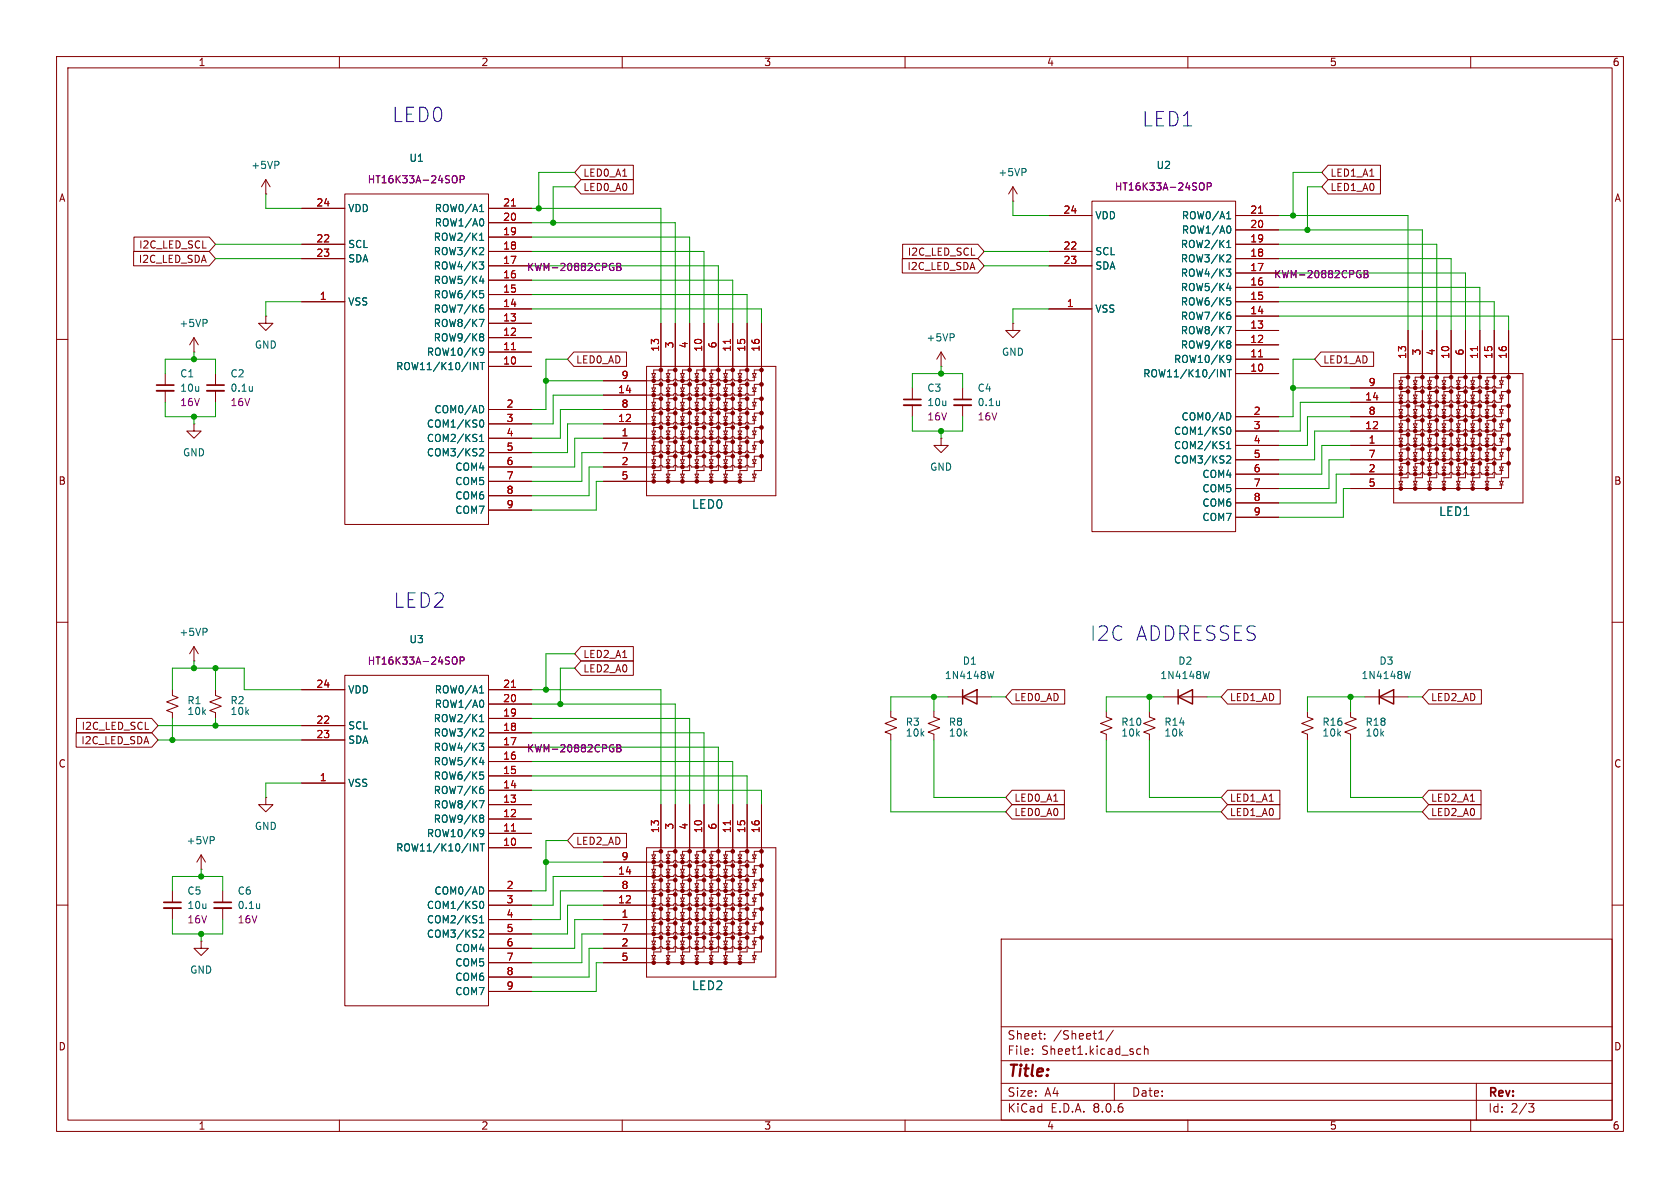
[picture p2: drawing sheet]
<svg xmlns="http://www.w3.org/2000/svg" width="297mm" height="210mm" viewBox="0 0 297 210" stroke-linecap="round" stroke-linejoin="round" font-family="sans-serif">
<defs><g id="words">
<g font-size="3.5" fill="#0000c2">
<text x="69.3" y="21.8">LED0</text>
<text x="201.9" y="22.6">LED1</text>
<text x="69.5" y="107.7">LED2</text>
<text x="192.7" y="113.5">I2C</text>
<text x="200.7" y="113.5">ADDRESSES</text>
</g>
<text font-size="2.8" fill="#840000" x="178" y="190.9">Title:</text>
<g font-size="2.1" fill="#006464">
<text x="122.2" y="90.1">LED0</text>
<text x="254.3" y="91.4">LED1</text>
<text x="122.2" y="175.2">LED2</text>
</g>
<g font-size="2.1" fill="#840000">
<text x="178" y="184">Sheet:</text>
<text x="186.2" y="184">/Sheet1/</text>
<text x="178" y="186.7">File:</text>
<text x="184.1" y="186.7">Sheet1.kicad_sch</text>
<text x="178" y="196.9">KiCad</text>
<text x="178" y="194.1">Size:</text>
<text x="184.7" y="194.1">A4</text>
<text x="185.7" y="196.9">E.D.A.</text>
<text x="193.3" y="196.9">8.0.6</text>
<text x="200" y="194.1">Date:</text>
<text x="263" y="194.3">Rev:</text>
<text x="263" y="196.9">Id:</text>
<text x="267.1" y="196.9">2/3</text>
</g>
<g font-size="1.8" fill="#840000">
<text x="35" y="11.9">1</text>
<text x="85" y="11.9">2</text>
<text x="135" y="11.9">3</text>
<text x="185" y="11.9">4</text>
<text x="235" y="11.9">5</text>
<text x="285" y="11.9">6</text>
<text x="10.3" y="35.9">A</text>
<text x="103" y="31.4">LED0_A1</text>
<text x="103" y="34">LED0_A0</text>
<text x="235.1" y="34">LED1_A0</text>
<text x="235.1" y="31.4">LED1_A1</text>
<text x="285.3" y="35.9">A</text>
<text x="24.4" y="46.7">I2C_LED_SDA</text>
<text x="24.5" y="44.1">I2C_LED_SCL</text>
<text x="160.3" y="47.9">I2C_LED_SDA</text>
<text x="160.4" y="45.4">I2C_LED_SCL</text>
<text x="101.8" y="64.5">LED0_AD</text>
<text x="233.8" y="64.5">LED1_AD</text>
<text x="10.3" y="85.9">B</text>
<text x="285.3" y="85.9">B</text>
<text x="103" y="116.5">LED2_A1</text>
<text x="103" y="119.1">LED2_A0</text>
<text x="179.2" y="124.1">LED0_AD</text>
<text x="217.3" y="124.1">LED1_AD</text>
<text x="252.9" y="124.1">LED2_AD</text>
<text x="14.3" y="131.8">I2C_LED_SDA</text>
<text x="14.3" y="129.2">I2C_LED_SCL</text>
<text x="10.3" y="135.9">C</text>
<text x="285.3" y="135.9">C</text>
<text x="179.2" y="141.9">LED0_A1</text>
<text x="217.3" y="141.9">LED1_A1</text>
<text x="252.9" y="141.9">LED2_A1</text>
<text x="101.8" y="149.5">LED2_AD</text>
<text x="179.2" y="144.5">LED0_A0</text>
<text x="217.3" y="144.5">LED1_A0</text>
<text x="252.9" y="144.5">LED2_A0</text>
<text x="10.3" y="185.9">D</text>
<text x="285.3" y="185.9">D</text>
<text x="35" y="199.9">1</text>
<text x="85" y="199.9">2</text>
<text x="135" y="199.9">3</text>
<text x="185" y="199.9">4</text>
<text x="235" y="199.9">5</text>
<text x="285" y="199.9">6</text>
</g>
<g font-size="1.8" fill="#006464">
<text x="72.3" y="28.8">U1</text>
<text x="44.3" y="30.1">+5VP</text>
<text x="176.4" y="31.3">+5VP</text>
<text x="204.4" y="30.1">U2</text>
<text x="61.5" y="37.7">VDD</text>
<text x="76.8" y="40.2">ROW1/A0</text>
<text x="76.8" y="37.7">ROW0/A1</text>
<text x="193.5" y="39">VDD</text>
<text x="208.8" y="41.5">ROW1/A0</text>
<text x="208.8" y="39">ROW0/A1</text>
<text x="61.5" y="44">SCL</text>
<text x="61.5" y="46.6">SDA</text>
<text x="76.6" y="47.9">ROW4/K3</text>
<text x="76.6" y="45.3">ROW3/K2</text>
<text x="76.6" y="42.8">ROW2/K1</text>
<text x="193.5" y="45.3">SCL</text>
<text x="193.5" y="47.9">SDA</text>
<text x="208.7" y="46.6">ROW3/K2</text>
<text x="208.7" y="44">ROW2/K1</text>
<text x="76.6" y="52.9">ROW6/K5</text>
<text x="76.6" y="50.4">ROW5/K4</text>
<text x="208.7" y="51.7">ROW5/K4</text>
<text x="208.7" y="49.1">ROW4/K3</text>
<text x="31.6" y="58">+5VP</text>
<text x="61.5" y="54.2">VSS</text>
<text x="76.6" y="58">ROW8/K7</text>
<text x="76.6" y="55.5">ROW7/K6</text>
<text x="193.5" y="55.5">VSS</text>
<text x="208.7" y="59.3">ROW8/K7</text>
<text x="208.7" y="56.7">ROW7/K6</text>
<text x="208.7" y="54.2">ROW6/K5</text>
<text x="45" y="61.8">GND</text>
<text x="69.9" y="65.6">ROW11/K10/INT</text>
<text x="75.4" y="63.1">ROW10/K9</text>
<text x="76.6" y="60.6">ROW9/K8</text>
<text x="163.7" y="60.6">+5VP</text>
<text x="177" y="63.1">GND</text>
<text x="207.4" y="64.4">ROW10/K9</text>
<text x="208.7" y="61.8">ROW9/K8</text>
<text x="31.8" y="66.9">C1</text>
<text x="31.8" y="69.4">10u</text>
<text x="40.6" y="66.9">C2</text>
<text x="40.6" y="69.4">0.1u</text>
<text x="163.8" y="69.4">C3</text>
<text x="163.8" y="72">10u</text>
<text x="172.7" y="69.4">C4</text>
<text x="172.7" y="72">0.1u</text>
<text x="202" y="66.9">ROW11/K10/INT</text>
<text x="75.4" y="75.8">COM1/KS0</text>
<text x="76.7" y="73.3">COM0/AD</text>
<text x="207.4" y="77.1">COM1/KS0</text>
<text x="208.8" y="74.5">COM0/AD</text>
<text x="32.3" y="80.9">GND</text>
<text x="75.4" y="78.3">COM2/KS1</text>
<text x="75.4" y="80.9">COM3/KS2</text>
<text x="80.4" y="83.4">COM4</text>
<text x="164.3" y="83.4">GND</text>
<text x="207.4" y="79.6">COM2/KS1</text>
<text x="207.4" y="82.1">COM3/KS2</text>
<text x="80.4" y="86">COM5</text>
<text x="80.4" y="88.5">COM6</text>
<text x="212.5" y="84.7">COM4</text>
<text x="212.5" y="87.2">COM5</text>
<text x="212.5" y="89.8">COM6</text>
<text x="80.4" y="91">COM7</text>
<text x="212.5" y="92.3">COM7</text>
<text x="31.6" y="112.6">+5VP</text>
<text x="72.3" y="113.9">U3</text>
<text x="170.1" y="117.7">D1</text>
<text x="208.2" y="117.7">D2</text>
<text x="243.8" y="117.7">D3</text>
<text x="33" y="124.7">R1</text>
<text x="40.6" y="124.7">R2</text>
<text x="61.5" y="122.8">VDD</text>
<text x="76.8" y="125.3">ROW1/A0</text>
<text x="76.8" y="122.8">ROW0/A1</text>
<text x="166.9" y="120.2">1N4148W</text>
<text x="205" y="120.2">1N4148W</text>
<text x="240.6" y="120.2">1N4148W</text>
<text x="33" y="126.6">10k</text>
<text x="40.6" y="126.6">10k</text>
<text x="61.5" y="129.1">SCL</text>
<text x="61.5" y="131.7">SDA</text>
<text x="76.6" y="130.4">ROW3/K2</text>
<text x="76.6" y="127.9">ROW2/K1</text>
<text x="160" y="128.5">R3</text>
<text x="160" y="130.4">10k</text>
<text x="167.6" y="128.5">R8</text>
<text x="167.6" y="130.4">10k</text>
<text x="198.1" y="130.4">10k</text>
<text x="198.1" y="128.5">R10</text>
<text x="205.7" y="130.4">10k</text>
<text x="205.7" y="128.5">R14</text>
<text x="233.7" y="130.4">10k</text>
<text x="233.7" y="128.5">R16</text>
<text x="241.3" y="130.4">10k</text>
<text x="241.3" y="128.5">R18</text>
<text x="76.6" y="135.5">ROW5/K4</text>
<text x="76.6" y="132.9">ROW4/K3</text>
<text x="61.5" y="139.3">VSS</text>
<text x="76.6" y="143.1">ROW8/K7</text>
<text x="76.6" y="140.6">ROW7/K6</text>
<text x="76.6" y="138">ROW6/K5</text>
<text x="32.9" y="149.5">+5VP</text>
<text x="45" y="146.9">GND</text>
<text x="75.4" y="148.2">ROW10/K9</text>
<text x="76.6" y="145.6">ROW9/K8</text>
<text x="69.9" y="150.7">ROW11/K10/INT</text>
<text x="33" y="158.3">C5</text>
<text x="33" y="160.9">10u</text>
<text x="41.9" y="158.3">C6</text>
<text x="41.9" y="160.9">0.1u</text>
<text x="75.4" y="160.9">COM1/KS0</text>
<text x="76.7" y="158.3">COM0/AD</text>
<text x="75.4" y="163.4">COM2/KS1</text>
<text x="75.4" y="166">COM3/KS2</text>
<text x="33.5" y="172.3">GND</text>
<text x="80.4" y="168.5">COM4</text>
<text x="80.4" y="171">COM5</text>
<text x="80.4" y="173.6">COM6</text>
<text x="80.4" y="176.1">COM7</text>
</g>
<g font-size="1.8" fill="#840084">
<text x="64.9" y="32.6">HT16K33A-24SOP</text>
<text x="197" y="33.9">HT16K33A-24SOP</text>
<text x="93.1" y="48.1">KWM-20882CPGB</text>
<text x="225.1" y="49.4">KWM-20882CPGB</text>
<text x="31.8" y="72">16V</text>
<text x="40.6" y="72">16V</text>
<text x="163.8" y="74.5">16V</text>
<text x="172.7" y="74.5">16V</text>
<text x="64.9" y="117.7">HT16K33A-24SOP</text>
<text x="93.1" y="133.2">KWM-20882CPGB</text>
<text x="33" y="163.4">16V</text>
<text x="41.9" y="163.4">16V</text>
</g>
<g font-size="1.8" fill="#a90000">
<text x="55.8" y="36.6">24</text>
<text x="88.9" y="41.7">19</text>
<text x="88.9" y="39.1">20</text>
<text x="88.9" y="36.6">21</text>
<text x="187.9" y="37.8">24</text>
<text x="220.9" y="40.4">20</text>
<text x="220.9" y="37.8">21</text>
<text x="55.8" y="42.9">22</text>
<text x="55.8" y="45.5">23</text>
<text x="88.9" y="46.7">17</text>
<text x="88.9" y="44.2">18</text>
<text x="187.9" y="44.2">22</text>
<text x="187.9" y="46.7">23</text>
<text x="220.9" y="45.5">18</text>
<text x="220.9" y="42.9">19</text>
<text x="56.4" y="53.1">1</text>
<text x="88.9" y="51.8">15</text>
<text x="88.9" y="49.3">16</text>
<text x="220.9" y="53.1">15</text>
<text x="220.9" y="50.5">16</text>
<text x="220.9" y="48">17</text>
<text x="88.9" y="59.4">12</text>
<text x="88.9" y="56.9">13</text>
<text x="88.9" y="54.4">14</text>
<text x="188.5" y="54.4">1</text>
<text x="220.9" y="58.2">13</text>
<text x="220.9" y="55.6">14</text>
<text x="88.9" y="64.5">10</text>
<text x="88.9" y="62">11</text>
<text x="116.6" y="62.3" transform="rotate(-90 116.6 62.3)">13</text>
<text x="119.1" y="61.7" transform="rotate(-90 119.1 61.7)">3</text>
<text x="121.7" y="61.7" transform="rotate(-90 121.7 61.7)">4</text>
<text x="124.2" y="62.3" transform="rotate(-90 124.2 62.3)">10</text>
<text x="126.7" y="61.7" transform="rotate(-90 126.7 61.7)">6</text>
<text x="129.3" y="62.3" transform="rotate(-90 129.3 62.3)">11</text>
<text x="131.8" y="62.3" transform="rotate(-90 131.8 62.3)">15</text>
<text x="134.4" y="62.3" transform="rotate(-90 134.4 62.3)">16</text>
<text x="220.9" y="65.8">10</text>
<text x="220.9" y="63.2">11</text>
<text x="220.9" y="60.7">12</text>
<text x="248.7" y="63.5" transform="rotate(-90 248.7 63.5)">13</text>
<text x="251.2" y="62.9" transform="rotate(-90 251.2 62.9)">3</text>
<text x="253.7" y="62.9" transform="rotate(-90 253.7 62.9)">4</text>
<text x="256.3" y="63.5" transform="rotate(-90 256.3 63.5)">10</text>
<text x="258.8" y="62.9" transform="rotate(-90 258.8 62.9)">6</text>
<text x="261.4" y="63.5" transform="rotate(-90 261.4 63.5)">11</text>
<text x="263.9" y="63.5" transform="rotate(-90 263.9 63.5)">15</text>
<text x="266.4" y="63.5" transform="rotate(-90 266.4 63.5)">16</text>
<text x="109.2" y="69.6">14</text>
<text x="109.8" y="67.1">9</text>
<text x="241.3" y="70.9">14</text>
<text x="241.9" y="68.3">9</text>
<text x="89.5" y="72.1">2</text>
<text x="89.5" y="74.7">3</text>
<text x="89.5" y="77.2">4</text>
<text x="109.2" y="74.7">12</text>
<text x="109.8" y="77.2">1</text>
<text x="109.8" y="72.1">8</text>
<text x="221.5" y="73.4">2</text>
<text x="221.5" y="75.9">3</text>
<text x="241.3" y="75.9">12</text>
<text x="241.9" y="73.4">8</text>
<text x="89.5" y="79.8">5</text>
<text x="89.5" y="82.3">6</text>
<text x="109.8" y="82.3">2</text>
<text x="109.8" y="79.8">7</text>
<text x="221.5" y="78.5">4</text>
<text x="221.5" y="81">5</text>
<text x="221.5" y="83.6">6</text>
<text x="241.9" y="78.5">1</text>
<text x="241.9" y="83.6">2</text>
<text x="241.9" y="81">7</text>
<text x="89.5" y="84.8">7</text>
<text x="89.5" y="87.4">8</text>
<text x="89.5" y="89.9">9</text>
<text x="109.8" y="84.8">5</text>
<text x="221.5" y="86.1">7</text>
<text x="221.5" y="88.6">8</text>
<text x="241.9" y="86.1">5</text>
<text x="221.5" y="91.2">9</text>
<text x="55.8" y="121.7">24</text>
<text x="88.9" y="124.2">20</text>
<text x="88.9" y="121.7">21</text>
<text x="55.8" y="128">22</text>
<text x="55.8" y="130.6">23</text>
<text x="88.9" y="131.8">17</text>
<text x="88.9" y="129.3">18</text>
<text x="88.9" y="126.7">19</text>
<text x="88.9" y="136.9">15</text>
<text x="88.9" y="134.4">16</text>
<text x="56.4" y="138.2">1</text>
<text x="88.9" y="142">13</text>
<text x="88.9" y="139.4">14</text>
<text x="88.9" y="149.6">10</text>
<text x="88.9" y="147.1">11</text>
<text x="88.9" y="144.5">12</text>
<text x="116.6" y="147.4" transform="rotate(-90 116.6 147.4)">13</text>
<text x="119.1" y="146.8" transform="rotate(-90 119.1 146.8)">3</text>
<text x="121.7" y="146.8" transform="rotate(-90 121.7 146.8)">4</text>
<text x="124.2" y="147.4" transform="rotate(-90 124.2 147.4)">10</text>
<text x="126.7" y="146.8" transform="rotate(-90 126.7 146.8)">6</text>
<text x="129.3" y="147.4" transform="rotate(-90 129.3 147.4)">11</text>
<text x="131.8" y="147.4" transform="rotate(-90 131.8 147.4)">15</text>
<text x="134.4" y="147.4" transform="rotate(-90 134.4 147.4)">16</text>
<text x="109.2" y="154.7">14</text>
<text x="109.8" y="152.1">9</text>
<text x="89.5" y="157.2">2</text>
<text x="89.5" y="159.8">3</text>
<text x="109.2" y="159.8">12</text>
<text x="109.8" y="157.2">8</text>
<text x="89.5" y="162.3">4</text>
<text x="89.5" y="164.8">5</text>
<text x="89.5" y="167.4">6</text>
<text x="109.8" y="162.3">1</text>
<text x="109.8" y="167.4">2</text>
<text x="109.8" y="164.8">7</text>
<text x="89.5" y="169.9">7</text>
<text x="89.5" y="172.5">8</text>
<text x="109.8" y="169.9">5</text>
<text x="89.5" y="175">9</text>
</g>
</g></defs>
<g fill="none" stroke="#840000" stroke-width=".18">
<path d="M10 10h277v190h-277zM12 12h273v186h-273zM60 10v2M110 10v2M160 10v2M210 10v2M260 10v2M47 34.3h.1M47 31.8l-.8 1.2M47 31.8v2.5M47 31.8l.8 1.2M53.3 36.8h7.7"/>
<path d="M61 34.3h25.4v58.4h-25.4zM86.4 39.4h7.6M86.4 36.8h7.6M102.7 29.2h9.3v2.6h-9.3l-1.1-1.3zM102.7 31.7h9.3v2.6h-9.3l-1.1-1.3zM179.1 35.6h.1M179.1 33l-.8 1.3M179.1 33v2.6M179.1 33l.7 1.3M185.4 38.1h7.6M193 35.6h25.4v58.4h-25.4zM218.4 38.1h7.7"/>
<path d="M234.8 31.7h9.2v2.6h-9.2l-1.1-1.3zM234.8 29.2h9.2v2.6h-9.2l-1.1-1.3zM10 60h2M23.6 44.4h13.4l1.1 1.3-1.1 1.3h-13.4zM23.7 41.9h13.3l1.1 1.3-1.1 1.3h-13.3zM34.3 59.7l-.8 1.3M34.3 59.7v2.5M34.3 59.7l.8 1.3M47 55.9v1.3h1.3l-1.3 1.2-1.3-1.2h1.3M47 55.9h.1M53.3 53.3h7.7M53.3 43.2h7.7"/>
<path d="M53.3 45.7h7.7M86.4 59.7h7.6M86.4 57.2h7.6M86.4 54.6h7.6M86.4 52.1h7.6M86.4 49.5h7.6M86.4 47h7.6M86.4 44.5h7.6M86.4 41.9h7.6M116.8 57.2v26h-1.2v.6M119.4 57.2v26h-1.3v.6M121.9 57.2v26h-1.3v.6"/>
<path d="M124.5 57.2v26h-1.3v.6M127 57.2v26h-1.3v.6M129.5 57.2v26h-1.2v.6M132.1 57.2v26h-1.3v.6M134.6 57.2v26h-1.3v.6M159.5 45.7h13.4l1.1 1.3-1.1 1.3h-13.4zM159.6 43.2h13.3l1.1 1.3-1.1 1.2h-13.3zM179.1 57.2v1.2h1.2l-1.2 1.3-1.3-1.3h1.3M179.1 57.2h.1M185.4 54.6h7.6M185.4 47h7.6M185.4 44.5h7.6"/>
<path d="M218.4 53.3h7.7M218.4 43.2h7.7M218.4 45.7h7.7M218.4 58.4h7.7M218.4 55.9h7.7M218.4 50.8h7.7M218.4 48.3h7.7M218.4 40.6h7.7M248.9 58.4v26.1h-1.3v.6M251.5 58.4v26.1h-1.3v.6M254 58.4v26.1h-1.3v.6M256.5 58.4v26.1h-1.2v.6"/>
<path d="M259.1 58.4v26.1h-1.3v.6M261.6 58.4v26.1h-1.3v.6M264.2 58.4v26.1h-1.3v.6M266.7 58.4v26.1h-1.3v.6M285 60h2M29.2 66v2.1M29.2 69.1v2M34.3 62.2h.1M34.3 74.9v1.3h1.3l-1.3 1.3-1.3-1.3h1.3M34.3 74.9h.1M38.1 66v2.1M38.1 69.1v2"/>
<path d="M86.4 64.8h7.6M86.4 62.2h7.6M86.4 72.4h7.6M86.4 74.9h7.6M86.4 77.5h7.6M101.4 62.2h9.4v2.6h-9.4l-1.1-1.3zM106.7 72.4h9.8M106.7 74.9h9.8M106.7 69.9h9.8M106.7 67.3h9.8M114.3 64.8h22.9v22.8h-22.9zM115.3 79.4h.6"/>
<path d="M115.3 78.7h.6l-.3 .7zM115.3 76.8h.6M115.3 76.2h.6l-.3 .6zM115.3 74.3h.6M115.3 73.7h.6l-.3 .6zM115.3 71.8h.6M115.3 71.1h.6l-.3 .7zM115.3 69.2h.6M115.3 68.6h.6l-.3 .6zM115.3 66.7h.6M115.3 66h.6l-.3 .7zM115.6 66.7v.6"/>
<path d="M115.6 69.2v.7M115.6 71.8v.6M115.6 74.3v.6M115.6 76.8v.7M115.6 79.4v.6M116.5 74.9l.3-.3 .3 .1v.2h2l.3-.3 .2 .1 .1 .2h1.9M116.5 72.4l.3-.3 .3 .1v.2h2l.3-.3 .2 .1 .1 .2h1.9M116.5 69.9l.3-.4 .3 .1v.3h2l.3-.4 .2 .1 .1 .3h1.9M116.5 67.3l.3-.3 .3 .1v.2h2l.3-.3 .2 .1 .1 .2h1.9M116.8 65.4h-1.2v.6M116.8 67.9h-1.2v.7M116.8 70.5h-1.2v.6"/>
<path d="M116.8 73h-1.2v.7M116.8 75.6h-1.2v.6M116.8 78.1h-1.2v.6M117.8 79.4h.6M117.8 76.8h.6M117.8 74.3h.6M117.8 78.7h.6l-.3 .7zM117.8 71.8h.6M117.8 76.2h.6l-.3 .6zM117.8 69.2h.6M117.8 73.7h.6l-.3 .6zM117.8 66.7h.6"/>
<path d="M117.8 71.1h.6l-.3 .7zM117.8 68.6h.6l-.3 .6zM117.8 66h.6l-.3 .7zM118.1 66.7v.6M118.1 69.2v.7M118.1 71.8v.6M118.1 74.3v.6M118.1 76.8v.7M118.1 79.4v.6M119.4 78.1h-1.3v.6M119.4 75.6h-1.3v.6M119.4 73h-1.3v.7"/>
<path d="M119.4 70.5h-1.3v.6M119.4 67.9h-1.3v.7M119.4 65.4h-1.3v.6M120.3 79.4h.7M120.3 76.8h.7M120.3 74.3h.7M120.3 71.8h.7M120.3 69.2h.7M120.3 78.7h.7l-.4 .7zM120.3 66.7h.7M120.3 73.7h.7l-.4 .6zM120.3 71.1h.7l-.4 .7z"/>
<path d="M120.3 76.2h.7l-.4 .6zM120.3 68.6h.7l-.4 .6zM120.3 66h.7l-.4 .7zM120.6 66.7v.6M120.6 69.2v.7M120.6 71.8v.6M120.6 74.3v.6M120.6 76.8v.7M120.6 79.4v.6M121.6 74.9l.3-.3 .2 .1 .1 .2h1.9l.4-.3 .2 .1 .1 .2h1.9M121.6 72.4l.3-.3 .2 .1 .1 .2M121.6 69.9l.3-.4 .2 .1 .1 .3"/>
<path d="M121.6 67.3l.3-.3 .2 .1 .1 .2h1.9l.4-.3 .2 .1 .1 .2h1.9M121.9 78.1h-1.3v.6M121.9 75.6h-1.3v.6M121.9 73h-1.3v.7M121.9 70.5h-1.3v.6M121.9 67.9h-1.3v.7M121.9 65.4h-1.3v.6M122.2 72.4h2l.3-.3 .2 .1 .1 .2h1.9M122.2 69.9h2l.3-.4 .2 .1 .1 .3h1.9M122.9 79.4h.6M122.9 76.8h.6M122.9 74.3h.6"/>
<path d="M122.9 71.8h.6M122.9 69.2h.6M122.9 66.7h.6M122.9 68.6h.6l-.3 .6zM122.9 66h.6l-.3 .7zM122.9 78.7h.6l-.3 .7zM122.9 76.2h.6l-.3 .6zM122.9 73.7h.6l-.3 .6zM122.9 71.1h.6l-.3 .7zM123.2 66.7v.6M123.2 69.2v.7M123.2 71.8v.6"/>
<path d="M123.2 74.3v.6M123.2 76.8v.7M123.2 79.4v.6M124.5 78.1h-1.3v.6M124.5 75.6h-1.3v.6M124.5 73h-1.3v.7M124.5 70.5h-1.3v.6M124.5 67.9h-1.3v.7M124.5 65.4h-1.3v.6M125.4 79.4h.6M125.4 76.8h.6M125.4 74.3h.6"/>
<path d="M125.4 71.8h.6M125.4 69.2h.6M125.4 66.7h.6M125.4 78.7h.6l-.3 .7zM125.4 76.2h.6l-.3 .6zM125.4 73.7h.6l-.3 .6zM125.4 71.1h.6l-.3 .7zM125.4 68.6h.6l-.3 .6zM125.4 66h.6l-.3 .7zM125.7 66.7v.6M125.7 69.2v.7M125.7 71.8v.6"/>
<path d="M125.7 74.3v.6M125.7 76.8v.7M125.7 79.4v.6M126.7 74.9l.3-.3 .2 .1 .1 .2h1.9l.3-.3 .3 .1v.2h2M126.7 72.4l.3-.3 .2 .1 .1 .2M126.7 69.9l.3-.4 .2 .1 .1 .3M126.7 67.3l.3-.3 .2 .1 .1 .2h1.9l.3-.3 .3 .1v.2h2M127 78.1h-1.3v.6M127 75.6h-1.3v.6M127 73h-1.3v.7M127 70.5h-1.3v.6M127 67.9h-1.3v.7"/>
<path d="M127 65.4h-1.3v.6M127.3 72.4h1.9l.3-.3 .3 .1v.2h2M127.3 69.9h1.9l.3-.4 .3 .1v.3h2M128 79.4h.6M128 76.8h.6M128 74.3h.6M128 71.8h.6M128 69.2h.6M128 66.7h.6M128 78.7h.6l-.3 .7zM128 76.2h.6l-.3 .6zM128 73.7h.6l-.3 .6z"/>
<path d="M128 71.1h.6l-.3 .7zM128 68.6h.6l-.3 .6zM128 66h.6l-.3 .7zM128.3 66.7v.6M128.3 69.2v.7M128.3 71.8v.6M128.3 74.3v.6M128.3 76.8v.7M128.3 79.4v.6M129.5 78.1h-1.2v.6M129.5 75.6h-1.2v.6M129.5 73h-1.2v.7"/>
<path d="M129.5 70.5h-1.2v.6M129.5 67.9h-1.2v.7M129.5 65.4h-1.2v.6M130.5 79.4h.6M130.5 76.8h.6M130.5 74.3h.6M130.5 71.8h.6M130.5 69.2h.6M130.5 66.7h.6M130.5 78.7h.6l-.3 .7zM130.5 76.2h.6l-.3 .6zM130.5 73.7h.6l-.3 .6z"/>
<path d="M130.5 71.1h.6l-.3 .7zM130.5 68.6h.6l-.3 .6zM130.5 66h.6l-.3 .7zM130.8 66.7v.6M130.8 69.2v.7M130.8 71.8v.6M130.8 74.3v.6M130.8 76.8v.7M130.8 79.4v.6M131.8 72.4l.3-.3 .2 .1 .1 .2M131.8 69.9l.3-.4 .2 .1 .1 .3M132.1 78.1h-1.3v.6"/>
<path d="M132.1 75.6h-1.3v.6M132.1 73h-1.3v.7M132.1 70.5h-1.3v.6M132.1 67.9h-1.3v.7M132.1 65.4h-1.3v.6M133 79.4h.7M133 76.8h.7M133 74.3h.7M133 71.8h.7M133 69.2h.7M133 66.7h.7M133 78.7h.7l-.4 .7z"/>
<path d="M133 76.2h.7l-.4 .6zM133 73.7h.7l-.4 .6zM133 71.1h.7l-.4 .7zM133 68.6h.7l-.4 .6zM133 66h.7l-.4 .7zM133.3 76.8v.7h-.9l-.1-.2-.2-.1-.3 .3h-2v-.2l-.3-.1-.3 .3h-1.9l-.1-.2-.2-.1-.3 .3h-1.9l-.1-.2-.2-.1-.3 .3h-2l-.1-.2-.2-.1-.3 .3h-1.9l-.1-.2-.2-.1-.3 .3h-2v-.2l-.3-.1-.3 .3h-9.8M133.3 79.4v.6h-.9l-.1-.2-.2-.1-.3 .3M133.3 74.3v.6h-.9l-.1-.2-.2-.1-.3 .3M133.3 66.7v.6h-.9l-.1-.2-.2-.1-.3 .3M133.3 71.8v.6h-.9M133.3 69.2v.7h-.9M134.6 78.1h-1.3v.6"/>
<path d="M134.6 75.6h-1.3v.6M134.6 73h-1.3v.7M134.6 70.5h-1.3v.6M134.6 67.9h-1.3v.7M134.6 65.4h-1.3v.6M161.3 68.6v2M161.3 71.6v2.1M166.4 64.8h.1M166.4 77.5v1.2h1.2l-1.2 1.3-1.3-1.3h1.3M166.4 77.5h.1M166.4 62.2l-.8 1.3M166.4 62.2v2.6"/>
<path d="M166.4 62.2l.7 1.3M170.2 68.6v2M170.2 71.6v2.1M218.4 78.7h7.7M218.4 76.2h7.7M218.4 73.7h7.7M218.4 66h7.7M218.4 63.5h7.7M218.4 61h7.7M233.5 62.2h9.3v2.6h-9.3l-1.1-1.3zM238.8 76.2h9.8l.3-.3 .2 .1 .1 .2h1.9M238.8 73.7h9.8l.3-.3h.2l.1 .3h1.9"/>
<path d="M238.8 71.1h9.8l.3-.3 .2 .1 .1 .2h1.9M238.8 68.6h9.8l.3-.3 .2 .1 .1 .2h1.9M246.4 66h22.8v22.9h-22.8zM247.3 72.4h.7l-.4 .6zM247.3 74.9h.7l-.4 .7zM247.3 77.5h.7l-.4 .6zM247.3 69.9h.7l-.4 .6zM247.3 67.3h.7l-.4 .6zM247.3 78.1h.7M247.3 75.6h.7M247.3 73h.7M247.3 70.5h.7"/>
<path d="M247.3 67.9h.7M247.6 67.9v.7M247.6 70.5v.6M247.6 73v.7M247.6 75.6v.6M247.6 78.1v.6M248.9 79.4h-1.3v.6M248.9 76.8h-1.3v.7M248.9 74.3h-1.3v.6M248.9 71.8h-1.3v.6M248.9 69.2h-1.3v.7M248.9 66.7h-1.3v.6"/>
<path d="M249.9 72.4h.6l-.3 .6zM249.9 74.9h.6l-.3 .7zM249.9 77.5h.6l-.3 .6zM249.9 69.9h.6l-.3 .6zM249.9 67.3h.6l-.3 .6zM249.9 78.1h.6M249.9 75.6h.6M249.9 73h.6M249.9 70.5h.6M249.9 67.9h.6M250.2 67.9v.7M250.2 70.5v.6"/>
<path d="M250.2 73v.7M250.2 75.6v.6M250.2 78.1v.6M251.2 76.2l.3-.3 .2 .1 .1 .2h1.9l.3-.3 .2 .1 .1 .2h1.9M251.2 73.7l.3-.3h.2l.1 .3M251.2 71.1l.3-.3 .2 .1 .1 .2M251.2 68.6l.3-.3 .2 .1 .1 .2h1.9l.3-.3 .2 .1 .1 .2h1.9M251.5 79.4h-1.3v.6M251.5 76.8h-1.3v.7M251.5 74.3h-1.3v.6M251.5 71.8h-1.3v.6M251.5 69.2h-1.3v.7"/>
<path d="M251.5 66.7h-1.3v.6M251.8 73.7h1.9l.3-.3 .2 .1 .1 .2h1.9M251.8 71.1h1.9l.3-.3 .2 .1 .1 .2h1.9M252.4 72.4h.6l-.3 .6zM252.4 74.9h.6l-.3 .7zM252.4 77.5h.6l-.3 .6zM252.4 69.9h.6l-.3 .6zM252.4 67.3h.6l-.3 .6zM252.4 78.1h.6M252.4 75.6h.6M252.4 73h.6M252.4 70.5h.6"/>
<path d="M252.4 67.9h.6M252.7 67.9v.7M252.7 70.5v.6M252.7 73v.7M252.7 75.6v.6M252.7 78.1v.6M254 79.4h-1.3v.6M254 76.8h-1.3v.7M254 74.3h-1.3v.6M254 71.8h-1.3v.6M254 69.2h-1.3v.7M254 66.7h-1.3v.6"/>
<path d="M255 72.4h.6l-.3 .6zM255 74.9h.6l-.3 .7zM255 77.5h.6l-.3 .6zM255 69.9h.6l-.3 .6zM255 67.3h.6l-.3 .6zM255 78.1h.6M255 75.6h.6M255 73h.6M255 70.5h.6M255 67.9h.6M255.3 67.9v.7M255.3 70.5v.6"/>
<path d="M255.3 73v.7M255.3 75.6v.6M255.3 78.1v.6M256.2 76.2l.3-.3 .3 .1v.2h2l.3-.3 .2 .1 .1 .2h1.9M256.2 73.7l.3-.3 .3 .1v.2M256.2 71.1l.3-.3 .3 .1v.2M256.2 68.6l.3-.3 .3 .1v.2h2l.3-.3 .2 .1 .1 .2h1.9M256.5 79.4h-1.2v.6M256.5 76.8h-1.2v.7M256.5 74.3h-1.2v.6M256.5 71.8h-1.2v.6M256.5 69.2h-1.2v.7"/>
<path d="M256.5 66.7h-1.2v.6M256.9 73.7h1.9l.3-.3 .2 .1 .1 .2h1.9M256.9 71.1h1.9l.3-.3 .2 .1 .1 .2h1.9M257.5 72.4h.6l-.3 .6zM257.5 74.9h.6l-.3 .7zM257.5 77.5h.6l-.3 .6zM257.5 69.9h.6l-.3 .6zM257.5 67.3h.6l-.3 .6zM257.5 78.1h.6M257.5 75.6h.6M257.5 73h.6M257.5 70.5h.6"/>
<path d="M257.5 67.9h.6M257.8 67.9v.7M257.8 70.5v.6M257.8 73v.7M257.8 75.6v.6M257.8 78.1v.6M259.1 79.4h-1.3v.6M259.1 76.8h-1.3v.7M259.1 74.3h-1.3v.6M259.1 71.8h-1.3v.6M259.1 69.2h-1.3v.7M259.1 66.7h-1.3v.6"/>
<path d="M260 72.4h.7l-.4 .6zM260 74.9h.7l-.4 .7zM260 77.5h.7l-.4 .6zM260 69.9h.7l-.4 .6zM260 67.3h.7l-.4 .6zM260 78.1h.7M260 75.6h.7M260 73h.7M260 70.5h.7M260 67.9h.7M260.3 67.9v.7M260.3 70.5v.6"/>
<path d="M260.3 73v.7M260.3 75.6v.6M260.3 78.1v.6M261.3 73.7l.3-.3 .3 .1v.2M261.3 71.1l.3-.3 .3 .1v.2M261.6 79.4h-1.3v.6M261.6 76.8h-1.3v.7M261.6 74.3h-1.3v.6M261.6 71.8h-1.3v.6M261.6 69.2h-1.3v.7M261.6 66.7h-1.3v.6M262.6 72.4h.6l-.3 .6z"/>
<path d="M262.6 74.9h.6l-.3 .7zM262.6 77.5h.6l-.3 .6zM262.6 69.9h.6l-.3 .6zM262.6 67.3h.6l-.3 .6zM262.6 78.1h.6M262.6 75.6h.6M262.6 73h.6M262.6 70.5h.6M262.6 67.9h.6M262.9 67.9v.7M262.9 70.5v.6M262.9 73v.7"/>
<path d="M262.9 75.6v.6M262.9 78.1v.6M264.2 79.4h-1.3v.6M264.2 76.8h-1.3v.7M264.2 74.3h-1.3v.6M264.2 71.8h-1.3v.6M264.2 69.2h-1.3v.7M264.2 66.7h-1.3v.6M265.1 72.4h.6l-.3 .6zM265.1 74.9h.6l-.3 .7zM265.1 77.5h.6l-.3 .6zM265.1 69.9h.6l-.3 .6z"/>
<path d="M265.1 67.3h.6l-.3 .6zM265.1 78.1h.6M265.1 75.6h.6M265.1 73h.6M265.1 70.5h.6M265.1 67.9h.6M265.4 78.1v.6h-.9l-.1-.2-.2-.1-.3 .3h-2v-.2l-.3-.1-.3 .3h-1.9l-.1-.2-.2-.1-.3 .3h-2v-.2l-.3-.1-.3 .3h-1.9l-.1-.2-.2-.1-.3 .3h-1.9l-.1-.2-.2-.1-.3 .3h-2l-.1-.2-.2-.1-.3 .3h-9.8M265.4 75.6v.6h-.9l-.1-.2-.2-.1-.4 .3h-1.9l-.1-.2-.2-.1-.3 .3M265.4 67.9v.7h-.9l-.1-.2-.2-.1-.4 .3h-1.9l-.1-.3h-.2l-.3 .3M265.4 73v.7h-.9l-.1-.2-.2-.1-.3 .3h-2M265.4 70.5v.6h-.9l-.1-.2-.2-.1-.3 .3h-2M266.7 79.4h-1.3v.6"/>
<path d="M266.7 76.8h-1.3v.7M266.7 74.3h-1.3v.6M266.7 71.8h-1.3v.6M266.7 69.2h-1.3v.7M266.7 66.7h-1.3v.6M86.4 80h7.6M86.4 82.6h7.6M86.4 85.1h7.6M86.4 87.6h7.6M86.4 90.2h7.6M106.7 80h9.8M106.7 82.6h9.8"/>
<path d="M115.3 84.5h.6M115.3 83.8h.6l-.3 .7zM115.3 81.9h.6M115.3 81.3h.6l-.3 .6zM115.6 81.9v.7M115.6 84.5v.6M116.5 82.6l.3-.4 .3 .1v.3h2l.3-.4 .2 .1 .1 .3h1.9M116.5 80l.3-.3 .3 .1v.2h2l.3-.3 .2 .1 .1 .2h1.9M116.8 80.6h-1.2v.7M117.8 84.5h.6M117.8 81.9h.6M117.8 83.8h.6l-.3 .7z"/>
<path d="M117.8 81.3h.6l-.3 .6zM118.1 81.9v.7M118.1 84.5v.6M119.4 80.6h-1.3v.7M120.3 84.5h.7M120.3 81.9h.7M120.3 81.3h.7l-.4 .6zM120.3 83.8h.7l-.4 .7zM120.6 81.9v.7M120.6 84.5v.6M121.6 82.6l.3-.4 .2 .1 .1 .3h1.9l.4-.4 .2 .1 .1 .3h1.9M121.6 80l.3-.3 .2 .1 .1 .2h1.9l.4-.3 .2 .1 .1 .2h1.9"/>
<path d="M121.9 80.6h-1.3v.7M122.9 84.5h.6M122.9 81.9h.6M122.9 83.8h.6l-.3 .7zM122.9 81.3h.6l-.3 .6zM123.2 81.9v.7M123.2 84.5v.6M124.5 80.6h-1.3v.7M125.4 84.5h.6M125.4 81.9h.6M125.4 83.8h.6l-.3 .7zM125.4 81.3h.6l-.3 .6z"/>
<path d="M125.7 81.9v.7M125.7 84.5v.6M126.7 82.6l.3-.4 .2 .1 .1 .3h1.9l.3-.4 .3 .1v.3h2M126.7 80l.3-.3 .2 .1 .1 .2h1.9l.3-.3 .3 .1v.2h2M127 80.6h-1.3v.7M128 84.5h.6M128 81.9h.6M128 83.8h.6l-.3 .7zM128 81.3h.6l-.3 .6zM128.3 81.9v.7M128.3 84.5v.6M129.5 80.6h-1.2v.7"/>
<path d="M130.5 84.5h.6M130.5 81.9h.6M130.5 83.8h.6l-.3 .7zM130.5 81.3h.6l-.3 .6zM130.8 81.9v.7M130.8 84.5v.6M132.1 80.6h-1.3v.7M133 84.5h.7M133 81.9h.7M133 83.8h.7l-.4 .7zM133 81.3h.7l-.4 .6zM133.3 81.9v.7h-.9l-.1-.3-.2-.1-.3 .4"/>
<path d="M133.3 84.5v.6h-26.6M134.6 80.6h-1.3v.7M218.4 83.8h7.7M218.4 81.3h7.7M218.4 86.4h7.7M218.4 88.9h7.7M218.4 91.4h7.7M238.8 83.8h9.8l.3-.3 .2 .1 .1 .2h1.9M238.8 81.3h9.8l.3-.3 .2 .1 .1 .2h1.9M247.3 80h.7l-.4 .6zM247.3 82.6h.7l-.4 .6zM247.3 85.1h.7l-.4 .6z"/>
<path d="M247.3 83.2h.7M247.3 80.6h.7M247.3 85.7h.7M247.6 80.6v.7M247.6 83.2v.6M247.6 85.7v.7M248.9 81.9h-1.3v.7M249.9 80h.6l-.3 .6zM249.9 82.6h.6l-.3 .6zM249.9 85.1h.6l-.3 .6zM249.9 83.2h.6M249.9 80.6h.6"/>
<path d="M249.9 85.7h.6M250.2 80.6v.7M250.2 83.2v.6M250.2 85.7v.7M251.2 83.8l.3-.3 .2 .1 .1 .2h1.9l.3-.3 .2 .1 .1 .2h1.9M251.2 81.3l.3-.3 .2 .1 .1 .2h1.9l.3-.3 .2 .1 .1 .2h1.9M251.5 81.9h-1.3v.7M252.4 80h.6l-.3 .6zM252.4 82.6h.6l-.3 .6zM252.4 85.1h.6l-.3 .6zM252.4 83.2h.6M252.4 80.6h.6"/>
<path d="M252.4 85.7h.6M252.7 80.6v.7M252.7 83.2v.6M252.7 85.7v.7M254 81.9h-1.3v.7M255 80h.6l-.3 .6zM255 82.6h.6l-.3 .6zM255 85.1h.6l-.3 .6zM255 83.2h.6M255 80.6h.6M255 85.7h.6M255.3 80.6v.7"/>
<path d="M255.3 83.2v.6M255.3 85.7v.7M256.2 83.8l.3-.3 .3 .1v.2h2l.3-.3 .2 .1 .1 .2h1.9M256.2 81.3l.3-.3 .3 .1v.2h2l.3-.3 .2 .1 .1 .2h1.9M256.5 81.9h-1.2v.7M257.5 80h.6l-.3 .6zM257.5 82.6h.6l-.3 .6zM257.5 85.1h.6l-.3 .6zM257.5 83.2h.6M257.5 80.6h.6M257.5 85.7h.6M257.8 80.6v.7"/>
<path d="M257.8 83.2v.6M257.8 85.7v.7M259.1 81.9h-1.3v.7M260 80h.7l-.4 .6zM260 82.6h.7l-.4 .6zM260 85.1h.7l-.4 .6zM260 83.2h.7M260 80.6h.7M260 85.7h.7M260.3 80.6v.7M260.3 83.2v.6M260.3 85.7v.7"/>
<path d="M261.6 81.9h-1.3v.7M262.6 80h.6l-.3 .6zM262.6 82.6h.6l-.3 .6zM262.6 85.1h.6l-.3 .6zM262.6 83.2h.6M262.6 80.6h.6M262.6 85.7h.6M262.9 80.6v.7M262.9 83.2v.6M262.9 85.7v.7M264.2 81.9h-1.3v.7M265.1 80h.6l-.3 .6z"/>
<path d="M265.1 82.6h.6l-.3 .6zM265.1 85.1h.6l-.3 .6zM265.1 83.2h.6M265.1 80.6h.6M265.1 85.7h.6M265.4 83.2v.6h-.9l-.1-.2-.2-.1-.4 .3h-1.9l-.1-.2-.2-.1-.3 .3M265.4 80.6v.7h-.9l-.1-.2-.2-.1-.4 .3h-1.9l-.1-.3h-.2l-.3 .3M265.4 85.7v.7h-26.6M266.7 81.9h-1.3v.7M10 110h2M34.3 116.8h.1M34.3 114.3v2.5"/>
<path d="M34.3 114.3l-.8 1.3M34.3 114.3l.8 1.3M61 119.4h25.4v58.4h-25.4zM102.7 114.3h9.3v2.5h-9.3l-1.1-1.2zM102.7 116.8h9.3v2.6h-9.3l-1.1-1.3zM285 110h2M13.5 129.5h13.3l1.1 1.3-1.1 1.3h-13.3zM13.5 127h13.3l1.1 1.3-1.1 1.2h-13.3zM30.5 121.9v1l1 .4-2 .8 2 .7-2 .8 1 .4v1M38.1 121.9v1l1 .4-2 .8 2 .7-2 .8 1 .4v1M53.3 138.4h7.7M53.3 121.9h7.7"/>
<path d="M53.3 128.3h7.7M53.3 130.8h7.7M86.4 139.7h7.6M86.4 137.2h7.6M86.4 134.6h7.6M86.4 132.1h7.6M86.4 129.5h7.6M86.4 127h7.6M86.4 124.5h7.6M86.4 121.9h7.6M157.5 125.7v1l1 .4-2 .8 2 .8-2 .7 1 .4v1M165.1 125.7v1l1 .4-2 .8 2 .8-2 .7 1 .4v1"/>
<path d="M167.6 123.2h7.7M178.9 139.7h9.3v2.5h-9.3l-1.1-1.2zM178.9 121.9h9.3v2.6h-9.3l-1.1-1.3zM195.6 125.7v1l1 .4-2 .8 2 .8-2 .7 1 .4v1M203.2 125.7v1l1 .4-2 .8 2 .8-2 .7 1 .4v1M205.7 123.2h7.7M217 139.7h9.3v2.5h-9.3l-1.1-1.2zM217 121.9h9.3v2.6h-9.3l-1.1-1.3zM231.1 125.7v1l1.1 .4-2.1 .8 2.1 .8-2.1 .7 1 .4v1M238.8 125.7v1l1 .4-2.1 .8 2.1 .8-2.1 .7 1.1 .4v1M241.3 123.2h7.6M252.6 139.7h9.2v2.5h-9.2l-1.1-1.2z"/>
<path d="M252.6 121.9h9.3v2.6h-9.3l-1.1-1.3zM10 160h2M30.5 157.5v2M35.6 153.7h.1M35.6 151.1l-.8 1.3M35.6 151.1v2.6M35.6 151.1l.7 1.3M39.4 157.5v2M47 141v1.2h1.3l-1.3 1.3-1.3-1.3h1.3M47 141h.1M86.4 149.9h7.6M86.4 147.3h7.6"/>
<path d="M86.4 144.8h7.6M86.4 142.2h7.6M86.4 157.5h7.6M101.4 147.3h9.4v2.6h-9.4l-1.1-1.3zM106.7 157.5h9.8M106.7 154.9h9.8M106.7 152.4h9.8M114.3 149.9h22.9v22.8h-22.9zM115.3 159.4h.6M115.3 158.8h.6l-.3 .6zM115.3 156.8h.6M115.3 156.2h.6l-.3 .6z"/>
<path d="M115.3 154.3h.6M115.3 153.7h.6l-.3 .6zM115.3 151.8h.6M115.3 151.1h.6l-.3 .7zM115.6 151.8v.6M115.6 154.3v.6M115.6 156.8v.7M115.6 159.4v.6M116.5 157.5l.3-.3 .3 .1v.2h2l.3-.3 .2 .1 .1 .2h1.9M116.5 154.9l.3-.3 .3 .1v.2h2l.3-.3 .2 .1 .1 .2h1.9M116.5 152.4l.3-.3 .3 .1v.2h2l.3-.3 .2 .1 .1 .2h1.9M116.8 150.5h-1.2v.6"/>
<path d="M116.8 153h-1.2v.7M116.8 155.6h-1.2v.6M116.8 158.1h-1.2v.7M116.8 142.2v26.1h-1.2v.6M117.8 159.4h.6M117.8 156.8h.6M117.8 154.3h.6M117.8 158.8h.6l-.3 .6zM117.8 151.8h.6M117.8 156.2h.6l-.3 .6zM117.8 153.7h.6l-.3 .6zM117.8 151.1h.6l-.3 .7z"/>
<path d="M118.1 151.8v.6M118.1 154.3v.6M118.1 156.8v.7M118.1 159.4v.6M119.4 150.5h-1.3v.6M119.4 153h-1.3v.7M119.4 155.6h-1.3v.6M119.4 158.1h-1.3v.7M119.4 142.2v26.1h-1.3v.6M120.3 159.4h.7M120.3 156.8h.7M120.3 154.3h.7"/>
<path d="M120.3 151.8h.7M120.3 158.8h.7l-.4 .6zM120.3 156.2h.7l-.4 .6zM120.3 153.7h.7l-.4 .6zM120.3 151.1h.7l-.4 .7zM120.6 151.8v.6M120.6 154.3v.6M120.6 156.8v.7M120.6 159.4v.6M121.6 157.5l.3-.3 .2 .1 .1 .2M121.6 154.9l.3-.3 .2 .1 .1 .2M121.6 152.4l.3-.3 .2 .1 .1 .2h1.9l.4-.3 .2 .1 .1 .2h1.9"/>
<path d="M121.9 150.5h-1.3v.6M121.9 153h-1.3v.7M121.9 155.6h-1.3v.6M121.9 158.1h-1.3v.7M121.9 142.2v26.1h-1.3v.6M122.2 157.5h2l.3-.3 .2 .1 .1 .2h1.9M122.2 154.9h2l.3-.3 .2 .1 .1 .2h1.9M122.9 159.4h.6M122.9 156.8h.6M122.9 154.3h.6M122.9 151.8h.6M122.9 151.1h.6l-.3 .7z"/>
<path d="M122.9 158.8h.6l-.3 .6zM122.9 156.2h.6l-.3 .6zM122.9 153.7h.6l-.3 .6zM123.2 151.8v.6M123.2 154.3v.6M123.2 156.8v.7M123.2 159.4v.6M124.5 150.5h-1.3v.6M124.5 153h-1.3v.7M124.5 155.6h-1.3v.6M124.5 158.1h-1.3v.7M124.5 142.2v26.1h-1.3v.6"/>
<path d="M125.4 159.4h.6M125.4 156.8h.6M125.4 154.3h.6M125.4 151.8h.6M125.4 158.8h.6l-.3 .6zM125.4 156.2h.6l-.3 .6zM125.4 153.7h.6l-.3 .6zM125.4 151.1h.6l-.3 .7zM125.7 151.8v.6M125.7 154.3v.6M125.7 156.8v.7M125.7 159.4v.6"/>
<path d="M126.7 157.5l.3-.3 .2 .1 .1 .2M126.7 154.9l.3-.3 .2 .1 .1 .2M126.7 152.4l.3-.3 .2 .1 .1 .2h1.9l.3-.3 .3 .1v.2h2M127 150.5h-1.3v.6M127 153h-1.3v.7M127 155.6h-1.3v.6M127 158.1h-1.3v.7M127 142.2v26.1h-1.3v.6M127.3 157.5h1.9l.3-.3 .3 .1v.2h2M127.3 154.9h1.9l.3-.3 .3 .1v.2h2M128 159.4h.6M128 156.8h.6"/>
<path d="M128 154.3h.6M128 151.8h.6M128 158.8h.6l-.3 .6zM128 156.2h.6l-.3 .6zM128 153.7h.6l-.3 .6zM128 151.1h.6l-.3 .7zM128.3 151.8v.6M128.3 154.3v.6M128.3 156.8v.7M128.3 159.4v.6M129.5 150.5h-1.2v.6M129.5 153h-1.2v.7"/>
<path d="M129.5 155.6h-1.2v.6M129.5 158.1h-1.2v.7M129.5 142.2v26.1h-1.2v.6M130.5 159.4h.6M130.5 156.8h.6M130.5 154.3h.6M130.5 151.8h.6M130.5 158.8h.6l-.3 .6zM130.5 156.2h.6l-.3 .6zM130.5 153.7h.6l-.3 .6zM130.5 151.1h.6l-.3 .7zM130.8 151.8v.6"/>
<path d="M130.8 154.3v.6M130.8 156.8v.7M130.8 159.4v.6M131.8 157.5l.3-.3 .2 .1 .1 .2M131.8 154.9l.3-.3 .2 .1 .1 .2M132.1 150.5h-1.3v.6M132.1 153h-1.3v.7M132.1 155.6h-1.3v.6M132.1 158.1h-1.3v.7M132.1 142.2v26.1h-1.3v.6M133 159.4h.7M133 156.8h.7"/>
<path d="M133 154.3h.7M133 151.8h.7M133 158.8h.7l-.4 .6zM133 156.2h.7l-.4 .6zM133 153.7h.7l-.4 .6zM133 151.1h.7l-.4 .7zM133.3 159.4v.6h-.9l-.1-.2-.2-.1-.3 .3M133.3 151.8v.6h-.9l-.1-.2-.2-.1-.3 .3M133.3 154.3v.6h-.9M133.3 156.8v.7h-.9M134.6 150.5h-1.3v.6M134.6 153h-1.3v.7"/>
<path d="M134.6 155.6h-1.3v.6M134.6 158.1h-1.3v.7M134.6 142.2v26.1h-1.3v.6M178.9 142.2h9.3v2.6h-9.3l-1.1-1.3zM217 142.2h9.3v2.6h-9.3l-1.1-1.3zM252.6 142.2h9.2v2.6h-9.2l-1.1-1.3zM285 160h2M30.5 160.5v2.1M35.6 166.4v1.2h1.2l-1.2 1.3-1.3-1.3h1.3M35.6 166.4h.1M39.4 160.5v2.1M86.4 160h7.6"/>
<path d="M86.4 162.6h7.6M86.4 165.1h7.6M86.4 167.6h7.6M86.4 170.2h7.6M86.4 172.7h7.6M86.4 175.3h7.6M106.7 160h9.8M106.7 165.1h9.8M106.7 167.6h9.8M115.3 169.5h.6M115.3 168.9h.6l-.3 .6zM115.3 167h.6"/>
<path d="M115.3 166.4h.6l-.3 .6zM115.3 164.5h.6M115.3 163.8h.6l-.3 .7zM115.3 161.9h.6M115.3 161.3h.6l-.3 .6zM115.6 161.9v.7M115.6 164.5v.6M115.6 167v.6M115.6 169.5v.7M116.5 167.6l.3-.3 .3 .1v.2h2l.3-.3 .2 .1 .1 .2h1.9M116.5 165.1l.3-.3 .3 .1v.2h2l.3-.3 .2 .1 .1 .2h1.9M116.5 160l.3-.3 .3 .1v.2h2l.3-.3 .2 .1 .1 .2h1.9"/>
<path d="M116.8 160.7h-1.2v.6M116.8 163.2h-1.2v.6M116.8 165.7h-1.2v.7M117.8 169.5h.6M117.8 167h.6M117.8 164.5h.6M117.8 161.9h.6M117.8 166.4h.6l-.3 .6zM117.8 163.8h.6l-.3 .7zM117.8 161.3h.6l-.3 .6zM117.8 168.9h.6l-.3 .6zM118.1 161.9v.7"/>
<path d="M118.1 164.5v.6M118.1 167v.6M118.1 169.5v.7M119.4 160.7h-1.3v.6M119.4 163.2h-1.3v.6M119.4 165.7h-1.3v.7M120.3 169.5h.7M120.3 167h.7M120.3 164.5h.7M120.3 161.9h.7M120.3 168.9h.7l-.4 .6zM120.3 163.8h.7l-.4 .7z"/>
<path d="M120.3 161.3h.7l-.4 .6zM120.3 166.4h.7l-.4 .6zM120.6 161.9v.7M120.6 164.5v.6M120.6 167v.6M120.6 169.5v.7M121.6 167.6l.3-.3 .2 .1 .1 .2h1.9l.4-.3 .2 .1 .1 .2h1.9M121.6 165.1l.3-.3 .2 .1 .1 .2h1.9l.4-.3 .2 .1 .1 .2h1.9M121.6 160l.3-.3 .2 .1 .1 .2h1.9l.4-.3 .2 .1 .1 .2h1.9M121.9 160.7h-1.3v.6M121.9 163.2h-1.3v.6M121.9 165.7h-1.3v.7"/>
<path d="M122.9 169.5h.6M122.9 167h.6M122.9 164.5h.6M122.9 161.9h.6M122.9 168.9h.6l-.3 .6zM122.9 166.4h.6l-.3 .6zM122.9 163.8h.6l-.3 .7zM122.9 161.3h.6l-.3 .6zM123.2 161.9v.7M123.2 164.5v.6M123.2 167v.6M123.2 169.5v.7"/>
<path d="M124.5 160.7h-1.3v.6M124.5 163.2h-1.3v.6M124.5 165.7h-1.3v.7M125.4 169.5h.6M125.4 167h.6M125.4 164.5h.6M125.4 161.9h.6M125.4 168.9h.6l-.3 .6zM125.4 166.4h.6l-.3 .6zM125.4 163.8h.6l-.3 .7zM125.4 161.3h.6l-.3 .6zM125.7 161.9v.7"/>
<path d="M125.7 164.5v.6M125.7 167v.6M125.7 169.5v.7M126.7 167.6l.3-.3 .2 .1 .1 .2h1.9l.3-.3 .3 .1v.2h2M126.7 165.1l.3-.3 .2 .1 .1 .2h1.9l.3-.3 .3 .1v.2h2M126.7 160l.3-.3 .2 .1 .1 .2h1.9l.3-.3 .3 .1v.2h2M127 160.7h-1.3v.6M127 163.2h-1.3v.6M127 165.7h-1.3v.7M128 169.5h.6M128 167h.6M128 164.5h.6"/>
<path d="M128 161.9h.6M128 168.9h.6l-.3 .6zM128 166.4h.6l-.3 .6zM128 163.8h.6l-.3 .7zM128 161.3h.6l-.3 .6zM128.3 161.9v.7M128.3 164.5v.6M128.3 167v.6M128.3 169.5v.7M129.5 160.7h-1.2v.6M129.5 163.2h-1.2v.6M129.5 165.7h-1.2v.7"/>
<path d="M130.5 169.5h.6M130.5 167h.6M130.5 164.5h.6M130.5 161.9h.6M130.5 168.9h.6l-.3 .6zM130.5 166.4h.6l-.3 .6zM130.5 163.8h.6l-.3 .7zM130.5 161.3h.6l-.3 .6zM130.8 161.9v.7M130.8 164.5v.6M130.8 167v.6M130.8 169.5v.7"/>
<path d="M132.1 160.7h-1.3v.6M132.1 163.2h-1.3v.6M132.1 165.7h-1.3v.7M133 169.5h.7M133 167h.7M133 164.5h.7M133 161.9h.7M133 168.9h.7l-.4 .6zM133 166.4h.7l-.4 .6zM133 163.8h.7l-.4 .7zM133 161.3h.7l-.4 .6zM133.3 161.9v.7h-.9l-.1-.3h-.2l-.3 .3h-2v-.3h-.3l-.3 .3h-1.9l-.1-.3h-.2l-.3 .3h-1.9l-.1-.3h-.2l-.3 .3h-2l-.1-.3h-.2l-.3 .3h-1.9l-.1-.3h-.2l-.3 .3h-2v-.3h-.3l-.3 .3h-9.8"/>
<path d="M133.3 167v.6h-.9l-.1-.2-.2-.1-.3 .3M133.3 164.5v.6h-.9l-.1-.2-.2-.1-.3 .3M133.3 169.5v.7h-26.6M134.6 160.7h-1.3v.6M134.6 163.2h-1.3v.6M134.6 165.7h-1.3v.7M177 166h108v32h-108zM60 198v2M110 198v2M160 198v2M177 194.5h108M177 191.5h108"/>
<path d="M177 187.5h108M177 181.5h108M182.5 186.3v.1M182.5 185.5v.1M184.7 183.6v.1M184.7 182.8v.1M194.2 183.7h.9M196.8 182.1l-1.3 2M197 191.5v3M201.1 186.3h.6M201.1 185.5h.6M202.3 185.5l.2-.1 .4 .1 .1 .9"/>
<path d="M202.3 184.9v1.5M210 198v2M260 198v2M261 191.5v6.5M270.2 195.1h1l-.5 .6 .4 .1 .1 .5-.3 .3h-.4"/>
</g>
<g fill="none" stroke="#006464" stroke-width=".18">
<path d="M49.2 28.6l.1 .2-.1 .3M84.8 37.4h.7M84.9 36.4l.2-.3v1.3M85.2 38.7a.79 .79 0 0 1 0 1.2M181.3 29.9l.1 .1-.1 .4M216.9 38.7h.7M217 37.7l.2-.3v1.3M217.3 39.9a.79 .79 0 0 1 0 1.3M36.5 56.5l.1 .2-.1 .4M84.7 46.3h.8l-.4 .5 .3 .1 .1 .4-.2 .3h-.4M84.7 56.5h.9l-.6 1.2M84.8 49.7h.8"/>
<path d="M84.8 42.5h.7M84.8 41.6l.3-.4v1.3M84.8 51.4h.6M85 43.8h.4l.1 .3-.8 .9h.8M85 51.9h.3l.2 .2-.1 .5h-.4M85 54.4l.4 .1 .1 .1-.1 .5-.4 .1M85 59h.3l.2 .2-.2 .3M85 59.5h.3M85.3 59.5l.2 .3v.2l-.1 .2-.4 .1M85.4 53.9l-.4 .1M85.4 49.3v.8M168.6 59.1l.1 .1-.1 .4"/>
<path d="M216.8 47.6h.8l-.4 .5 .3 .1 .1 .4-.3 .2h-.3M216.8 57.7h.9l-.6 1.3M216.9 43.8h.7M216.9 51h.8M216.9 42.9l.3-.4v1.3M216.9 52.6h.6M217 53.1h.3l.3 .3-.1 .5h-.5M217 45l.5 .1 .1 .3-.8 .9h.8M217.1 55.7h.4l.1 .2-.1 .4-.4 .2M217.5 55.2l-.4 .1M217.5 50.5v.9M44.6 68.3v.9"/>
<path d="M44.6 69v.1M83.8 64.1l.7 1.2v-1.2M84.8 77.1l.3-.3v1.2M84.8 78h.7M84.8 61.7l.2-.2 .4 .2a.84 .84 0 0 1-.3 1.1h-.2M84.8 74.5l.3-.3a.68 .68 0 0 1 .4 .7 .68 .68 0 0 1-.4 .6l-.3-.2M84.8 79.4l.5-.1 .2 .4-.8 .9h.8M84.9 64.1h.7M85.3 71.8l.2 .4-.2 .7M85.3 64.1v1.2M85.5 62.1l-.2 .2-.5-.1M176.7 70.9v.8"/>
<path d="M176.7 71.6h-.1M215.8 65.3l.8 1.3v-1.3M216.9 79.3h.7M216.9 78.4l.3-.4v1.3M216.9 62.9l.2-.1 .4 .1a.84 .84 0 0 1-.3 1.2h-.2M216.9 75.8l.3-.3a.68 .68 0 0 1 .4 .6 .68 .68 0 0 1-.4 .7l-.3-.3M217 65.3h.7M217.1 60.3h.2l.3 .2-.3 .3M217.1 60.8h.2M217.3 73l.3 .5-.3 .7M217.3 60.8l.3 .3v.2l-.1 .2h-.4M217.3 65.3v1.3"/>
<path d="M217.6 63.4l-.3 .2-.4-.1M216.9 80.7l.4-.1 .3 .4-.8 .9h.8M36.5 111.1l.1 .2-.1 .4M175.7 118.7l-.3 1.3M213.8 118.7l-.3 1.3M249.3 118.7l-.3 1.3M84.7 131.4h.8l-.4 .5 .3 .1 .1 .4-.2 .3h-.4M84.8 126.7l.3-.4v1.3M84.8 134.8h.8M84.8 127.6h.7M84.8 122.5h.7M84.8 136.5h.6"/>
<path d="M84.9 121.5l.2-.3v1.3M85 128.8l.4 .1 .1 .3-.8 .9h.8M85 137h.3l.2 .2-.1 .5h-.4M85 139.5l.4 .1 .1 .1-.1 .5-.4 .1M85.2 123.8a.79 .79 0 0 1 0 1.2M85.4 134.4v.8M85.4 139l-.4 .1M37.8 148l.1 .1-.1 .4M45.9 159.8v.8M83.8 149.2l.7 1.2v-1.2M84.7 141.5h.9l-.6 1.3M84.8 146.8l.2-.2 .4 .2a.84 .84 0 0 1-.3 1.1h-.2"/>
<path d="M84.8 159.6l.3-.3a.68 .68 0 0 1 .4 .7 .68 .68 0 0 1-.4 .6l-.3-.2M84.9 149.2h.7M85 144.1h.3l.2 .2-.2 .3M85 144.6h.3M85.3 156.9l.2 .4-.2 .7M85.3 149.2v1.2M85.3 144.6l.2 .3v.2l-.1 .2-.4 .1M85.5 147.2l-.2 .2-.5-.1M45.9 160.5h-.1M84.8 162.2l.3-.3v1.2M84.8 163.1h.7M84.8 164.5l.5-.1 .2 .4-.8 .9h.8"/>
</g>
<path d="M90.4 36.4h.7M222.5 37.7h.7M129.1 60v.7M90.4 61.8h.7M222.5 63.1h.7M261.2 61.3v.7M90.4 121.5h.7M90.4 146.9h.7M129.1 145.1v.7" fill="none" stroke="#a90000" stroke-width=".18"/>
<g fill="none" stroke="#840084" stroke-width=".18">
<path d="M80.3 31.1a.43 .43 0 0 1 .5 .4v.4a.43 .43 0 0 1-.5 .4M81.3 31.7h.6l.2-.2-.1-.3-.7-.1v1.2M212.3 32.3a.43 .43 0 0 1 .6 .5v.4a.43 .43 0 0 1-.6 .4M213.4 33l.6-.1 .1-.1v-.3l-.7-.2v1.3M108.3 47.3h.2v.4l-.2 .1M108.3 46.6h.2M109.1 46.6h.4l.2 .2-.2 .4 .2 .1 .1 .3-.2 .2h-.5zM109.1 47.2h.4M240.4 48.5h.2v.5l-.2 .1M240.4 47.8l.1 .1M241.1 47.8h.5l.2 .3-.2 .3 .2 .1 .1 .4-.3 .2h-.5zM241.1 48.4h.5"/>
<path d="M80.3 116.1a.43 .43 0 0 1 .5 .5v.4a.43 .43 0 0 1-.5 .4M81.3 116.8h.6l.2-.2-.1-.3-.7-.2v1.3M108.3 132.4h.2v.4l-.2 .1M108.3 131.6l.2 .1M109.1 131.6h.4l.2 .3-.2 .3 .2 .2 .1 .3-.2 .2h-.5zM109.1 132.2h.4"/>
</g>
<path d="M27.7 69.1h3M36.6 69.1h3M159.8 71.6h3M168.7 71.6h3M29 160.5h3M37.8 160.5h3.1" fill="none" stroke="#840000" stroke-width=".33"/>
<path d="M27.7 68.1h3M36.6 68.1h3M159.8 70.6h3M168.7 70.6h3M29 159.5h3M37.8 159.5h3.1" fill="none" stroke="#840000" stroke-width=".3"/>
<g fill="#840000" stroke="#840000" stroke-width=".18">
<circle cx="115.6" cy="85.1" r=".32"/>
<circle cx="115.6" cy="82.6" r=".32"/>
<circle cx="115.6" cy="80" r=".32"/>
<circle cx="115.6" cy="77.5" r=".32"/>
<circle cx="115.6" cy="74.9" r=".32"/>
<circle cx="115.6" cy="72.4" r=".32"/>
<circle cx="115.6" cy="69.9" r=".32"/>
<circle cx="115.6" cy="67.3" r=".32"/>
<circle cx="116.8" cy="80.6" r=".32"/>
<circle cx="116.8" cy="78.1" r=".32"/>
<circle cx="116.8" cy="75.6" r=".32"/>
<circle cx="116.8" cy="73" r=".32"/>
<circle cx="116.8" cy="70.5" r=".32"/>
<circle cx="116.8" cy="67.9" r=".32"/>
<circle cx="116.8" cy="65.4" r=".32"/>
<circle cx="118.1" cy="85.1" r=".32"/>
<circle cx="118.1" cy="82.6" r=".32"/>
<circle cx="118.1" cy="80" r=".32"/>
<circle cx="118.1" cy="77.5" r=".32"/>
<circle cx="118.1" cy="74.9" r=".32"/>
<circle cx="118.1" cy="72.4" r=".32"/>
<circle cx="118.1" cy="69.9" r=".32"/>
<circle cx="118.1" cy="67.3" r=".32"/>
<circle cx="119.4" cy="80.6" r=".32"/>
<circle cx="119.4" cy="78.1" r=".32"/>
<circle cx="119.4" cy="75.6" r=".32"/>
<circle cx="119.4" cy="73" r=".32"/>
<circle cx="119.4" cy="70.5" r=".32"/>
<circle cx="119.4" cy="67.9" r=".32"/>
<circle cx="119.4" cy="65.4" r=".32"/>
<circle cx="120.7" cy="85.1" r=".32"/>
<circle cx="120.7" cy="82.6" r=".32"/>
<circle cx="120.7" cy="80" r=".32"/>
<circle cx="120.7" cy="77.5" r=".32"/>
<circle cx="120.7" cy="74.9" r=".32"/>
<circle cx="120.7" cy="72.4" r=".32"/>
<circle cx="120.7" cy="69.9" r=".32"/>
<circle cx="120.7" cy="67.3" r=".32"/>
<circle cx="121.9" cy="80.6" r=".32"/>
<circle cx="121.9" cy="78.1" r=".32"/>
<circle cx="121.9" cy="75.6" r=".32"/>
<circle cx="121.9" cy="73" r=".32"/>
<circle cx="121.9" cy="70.5" r=".32"/>
<circle cx="121.9" cy="67.9" r=".32"/>
<circle cx="121.9" cy="65.4" r=".32"/>
<circle cx="123.2" cy="85.1" r=".32"/>
<circle cx="123.2" cy="82.6" r=".32"/>
<circle cx="123.2" cy="80" r=".32"/>
<circle cx="123.2" cy="77.5" r=".32"/>
<circle cx="123.2" cy="74.9" r=".32"/>
<circle cx="123.2" cy="72.4" r=".32"/>
<circle cx="123.2" cy="69.9" r=".32"/>
<circle cx="123.2" cy="67.3" r=".32"/>
<circle cx="124.5" cy="80.6" r=".32"/>
<circle cx="124.5" cy="78.1" r=".32"/>
<circle cx="124.5" cy="75.6" r=".32"/>
<circle cx="124.5" cy="73" r=".32"/>
<circle cx="124.5" cy="70.5" r=".32"/>
<circle cx="124.5" cy="67.9" r=".32"/>
<circle cx="124.5" cy="65.4" r=".32"/>
<circle cx="125.7" cy="85.1" r=".32"/>
<circle cx="125.7" cy="82.6" r=".32"/>
<circle cx="125.7" cy="80" r=".32"/>
<circle cx="125.7" cy="77.5" r=".32"/>
<circle cx="125.7" cy="74.9" r=".32"/>
<circle cx="125.7" cy="72.4" r=".32"/>
<circle cx="125.7" cy="69.9" r=".32"/>
<circle cx="125.7" cy="67.3" r=".32"/>
<circle cx="127" cy="80.6" r=".32"/>
<circle cx="127" cy="78.1" r=".32"/>
<circle cx="127" cy="75.6" r=".32"/>
<circle cx="127" cy="73" r=".32"/>
<circle cx="127" cy="70.5" r=".32"/>
<circle cx="127" cy="67.9" r=".32"/>
<circle cx="127" cy="65.4" r=".32"/>
<circle cx="128.3" cy="85.1" r=".32"/>
<circle cx="128.3" cy="82.6" r=".32"/>
<circle cx="128.3" cy="80" r=".32"/>
<circle cx="128.3" cy="77.5" r=".32"/>
<circle cx="128.3" cy="74.9" r=".32"/>
<circle cx="128.3" cy="72.4" r=".32"/>
<circle cx="128.3" cy="69.9" r=".32"/>
<circle cx="128.3" cy="67.3" r=".32"/>
<circle cx="129.5" cy="80.6" r=".32"/>
<circle cx="129.5" cy="78.1" r=".32"/>
<circle cx="129.5" cy="75.6" r=".32"/>
<circle cx="129.5" cy="73" r=".32"/>
<circle cx="129.5" cy="70.5" r=".32"/>
<circle cx="129.5" cy="67.9" r=".32"/>
<circle cx="129.5" cy="65.4" r=".32"/>
<circle cx="130.8" cy="85.1" r=".32"/>
<circle cx="130.8" cy="82.6" r=".32"/>
<circle cx="130.8" cy="80" r=".32"/>
<circle cx="130.8" cy="77.5" r=".32"/>
<circle cx="130.8" cy="74.9" r=".32"/>
<circle cx="130.8" cy="72.4" r=".32"/>
<circle cx="130.8" cy="69.9" r=".32"/>
<circle cx="130.8" cy="67.3" r=".32"/>
<circle cx="132.1" cy="80.6" r=".32"/>
<circle cx="132.1" cy="78.1" r=".32"/>
<circle cx="132.1" cy="75.6" r=".32"/>
<circle cx="132.1" cy="73" r=".32"/>
<circle cx="132.1" cy="70.5" r=".32"/>
<circle cx="132.1" cy="67.9" r=".32"/>
<circle cx="132.1" cy="65.4" r=".32"/>
<circle cx="134.6" cy="80.6" r=".32"/>
<circle cx="134.6" cy="78.1" r=".32"/>
<circle cx="134.6" cy="75.6" r=".32"/>
<circle cx="134.6" cy="73" r=".32"/>
<circle cx="134.6" cy="70.5" r=".32"/>
<circle cx="134.6" cy="67.9" r=".32"/>
<circle cx="134.6" cy="65.4" r=".32"/>
<circle cx="247.7" cy="86.4" r=".32"/>
<circle cx="247.7" cy="83.8" r=".32"/>
<circle cx="247.7" cy="81.3" r=".32"/>
<circle cx="247.7" cy="78.7" r=".32"/>
<circle cx="247.7" cy="76.2" r=".32"/>
<circle cx="247.7" cy="73.7" r=".32"/>
<circle cx="247.7" cy="71.1" r=".32"/>
<circle cx="247.7" cy="68.6" r=".32"/>
<circle cx="248.9" cy="81.9" r=".32"/>
<circle cx="248.9" cy="79.4" r=".32"/>
<circle cx="248.9" cy="76.8" r=".32"/>
<circle cx="248.9" cy="74.3" r=".32"/>
<circle cx="248.9" cy="71.8" r=".32"/>
<circle cx="248.9" cy="69.2" r=".32"/>
<circle cx="248.9" cy="66.7" r=".32"/>
<circle cx="250.2" cy="86.4" r=".32"/>
<circle cx="250.2" cy="83.8" r=".32"/>
<circle cx="250.2" cy="81.3" r=".32"/>
<circle cx="250.2" cy="78.7" r=".32"/>
<circle cx="250.2" cy="76.2" r=".32"/>
<circle cx="250.2" cy="73.7" r=".32"/>
<circle cx="250.2" cy="71.1" r=".32"/>
<circle cx="250.2" cy="68.6" r=".32"/>
<circle cx="251.5" cy="81.9" r=".32"/>
<circle cx="251.5" cy="79.4" r=".32"/>
<circle cx="251.5" cy="76.8" r=".32"/>
<circle cx="251.5" cy="74.3" r=".32"/>
<circle cx="251.5" cy="71.8" r=".32"/>
<circle cx="251.5" cy="69.2" r=".32"/>
<circle cx="251.5" cy="66.7" r=".32"/>
<circle cx="252.7" cy="86.4" r=".32"/>
<circle cx="252.7" cy="83.8" r=".32"/>
<circle cx="252.7" cy="81.3" r=".32"/>
<circle cx="252.7" cy="78.7" r=".32"/>
<circle cx="252.7" cy="76.2" r=".32"/>
<circle cx="252.7" cy="73.7" r=".32"/>
<circle cx="252.7" cy="71.1" r=".32"/>
<circle cx="252.7" cy="68.6" r=".32"/>
<circle cx="254" cy="81.9" r=".32"/>
<circle cx="254" cy="79.4" r=".32"/>
<circle cx="254" cy="76.8" r=".32"/>
<circle cx="254" cy="74.3" r=".32"/>
<circle cx="254" cy="71.8" r=".32"/>
<circle cx="254" cy="69.2" r=".32"/>
<circle cx="254" cy="66.7" r=".32"/>
<circle cx="255.3" cy="86.4" r=".32"/>
<circle cx="255.3" cy="83.8" r=".32"/>
<circle cx="255.3" cy="81.3" r=".32"/>
<circle cx="255.3" cy="78.7" r=".32"/>
<circle cx="255.3" cy="76.2" r=".32"/>
<circle cx="255.3" cy="73.7" r=".32"/>
<circle cx="255.3" cy="71.1" r=".32"/>
<circle cx="255.3" cy="68.6" r=".32"/>
<circle cx="256.5" cy="81.9" r=".32"/>
<circle cx="256.5" cy="79.4" r=".32"/>
<circle cx="256.5" cy="76.8" r=".32"/>
<circle cx="256.5" cy="74.3" r=".32"/>
<circle cx="256.5" cy="71.8" r=".32"/>
<circle cx="256.5" cy="69.2" r=".32"/>
<circle cx="256.5" cy="66.7" r=".32"/>
<circle cx="257.8" cy="86.4" r=".32"/>
<circle cx="257.8" cy="83.8" r=".32"/>
<circle cx="257.8" cy="81.3" r=".32"/>
<circle cx="257.8" cy="78.7" r=".32"/>
<circle cx="257.8" cy="76.2" r=".32"/>
<circle cx="257.8" cy="73.7" r=".32"/>
<circle cx="257.8" cy="71.1" r=".32"/>
<circle cx="257.8" cy="68.6" r=".32"/>
<circle cx="259.1" cy="81.9" r=".32"/>
<circle cx="259.1" cy="79.4" r=".32"/>
<circle cx="259.1" cy="76.8" r=".32"/>
<circle cx="259.1" cy="74.3" r=".32"/>
<circle cx="259.1" cy="71.8" r=".32"/>
<circle cx="259.1" cy="69.2" r=".32"/>
<circle cx="259.1" cy="66.7" r=".32"/>
<circle cx="260.4" cy="86.4" r=".32"/>
<circle cx="260.4" cy="83.8" r=".32"/>
<circle cx="260.4" cy="81.3" r=".32"/>
<circle cx="260.4" cy="78.7" r=".32"/>
<circle cx="260.4" cy="76.2" r=".32"/>
<circle cx="260.4" cy="73.7" r=".32"/>
<circle cx="260.4" cy="71.1" r=".32"/>
<circle cx="260.4" cy="68.6" r=".32"/>
<circle cx="261.6" cy="81.9" r=".32"/>
<circle cx="261.6" cy="79.4" r=".32"/>
<circle cx="261.6" cy="76.8" r=".32"/>
<circle cx="261.6" cy="74.3" r=".32"/>
<circle cx="261.6" cy="71.8" r=".32"/>
<circle cx="261.6" cy="69.2" r=".32"/>
<circle cx="261.6" cy="66.7" r=".32"/>
<circle cx="262.9" cy="86.4" r=".32"/>
<circle cx="262.9" cy="83.8" r=".32"/>
<circle cx="262.9" cy="81.3" r=".32"/>
<circle cx="262.9" cy="78.7" r=".32"/>
<circle cx="262.9" cy="76.2" r=".32"/>
<circle cx="262.9" cy="73.7" r=".32"/>
<circle cx="262.9" cy="71.1" r=".32"/>
<circle cx="262.9" cy="68.6" r=".32"/>
<circle cx="264.2" cy="81.9" r=".32"/>
<circle cx="264.2" cy="79.4" r=".32"/>
<circle cx="264.2" cy="76.8" r=".32"/>
<circle cx="264.2" cy="74.3" r=".32"/>
<circle cx="264.2" cy="71.8" r=".32"/>
<circle cx="264.2" cy="69.2" r=".32"/>
<circle cx="264.2" cy="66.7" r=".32"/>
<circle cx="266.7" cy="81.9" r=".32"/>
<circle cx="266.7" cy="79.4" r=".32"/>
<circle cx="266.7" cy="76.8" r=".32"/>
<circle cx="266.7" cy="74.3" r=".32"/>
<circle cx="266.7" cy="71.8" r=".32"/>
<circle cx="266.7" cy="69.2" r=".32"/>
<circle cx="266.7" cy="66.7" r=".32"/>
<circle cx="115.6" cy="170.2" r=".32"/>
<circle cx="115.6" cy="167.6" r=".32"/>
<circle cx="115.6" cy="165.1" r=".32"/>
<circle cx="115.6" cy="162.6" r=".32"/>
<circle cx="115.6" cy="160" r=".32"/>
<circle cx="115.6" cy="157.5" r=".32"/>
<circle cx="115.6" cy="154.9" r=".32"/>
<circle cx="115.6" cy="152.4" r=".32"/>
<circle cx="116.8" cy="165.7" r=".32"/>
<circle cx="116.8" cy="163.2" r=".32"/>
<circle cx="116.8" cy="160.7" r=".32"/>
<circle cx="116.8" cy="158.1" r=".32"/>
<circle cx="116.8" cy="155.6" r=".32"/>
<circle cx="116.8" cy="153" r=".32"/>
<circle cx="116.8" cy="150.5" r=".32"/>
<circle cx="118.1" cy="170.2" r=".32"/>
<circle cx="118.1" cy="167.6" r=".32"/>
<circle cx="118.1" cy="165.1" r=".32"/>
<circle cx="118.1" cy="162.6" r=".32"/>
<circle cx="118.1" cy="160" r=".32"/>
<circle cx="118.1" cy="157.5" r=".32"/>
<circle cx="118.1" cy="154.9" r=".32"/>
<circle cx="118.1" cy="152.4" r=".32"/>
<circle cx="119.4" cy="165.7" r=".32"/>
<circle cx="119.4" cy="163.2" r=".32"/>
<circle cx="119.4" cy="160.7" r=".32"/>
<circle cx="119.4" cy="158.1" r=".32"/>
<circle cx="119.4" cy="155.6" r=".32"/>
<circle cx="119.4" cy="153" r=".32"/>
<circle cx="119.4" cy="150.5" r=".32"/>
<circle cx="120.7" cy="170.2" r=".32"/>
<circle cx="120.7" cy="167.6" r=".32"/>
<circle cx="120.7" cy="165.1" r=".32"/>
<circle cx="120.7" cy="162.6" r=".32"/>
<circle cx="120.7" cy="160" r=".32"/>
<circle cx="120.7" cy="157.5" r=".32"/>
<circle cx="120.7" cy="154.9" r=".32"/>
<circle cx="120.7" cy="152.4" r=".32"/>
<circle cx="121.9" cy="165.7" r=".32"/>
<circle cx="121.9" cy="163.2" r=".32"/>
<circle cx="121.9" cy="160.7" r=".32"/>
<circle cx="121.9" cy="158.1" r=".32"/>
<circle cx="121.9" cy="155.6" r=".32"/>
<circle cx="121.9" cy="153" r=".32"/>
<circle cx="121.9" cy="150.5" r=".32"/>
<circle cx="123.2" cy="170.2" r=".32"/>
<circle cx="123.2" cy="167.6" r=".32"/>
<circle cx="123.2" cy="165.1" r=".32"/>
<circle cx="123.2" cy="162.6" r=".32"/>
<circle cx="123.2" cy="160" r=".32"/>
<circle cx="123.2" cy="157.5" r=".32"/>
<circle cx="123.2" cy="154.9" r=".32"/>
<circle cx="123.2" cy="152.4" r=".32"/>
<circle cx="124.5" cy="165.7" r=".32"/>
<circle cx="124.5" cy="163.2" r=".32"/>
<circle cx="124.5" cy="160.7" r=".32"/>
<circle cx="124.5" cy="158.1" r=".32"/>
<circle cx="124.5" cy="155.6" r=".32"/>
<circle cx="124.5" cy="153" r=".32"/>
<circle cx="124.5" cy="150.5" r=".32"/>
<circle cx="125.7" cy="170.2" r=".32"/>
<circle cx="125.7" cy="167.6" r=".32"/>
<circle cx="125.7" cy="165.1" r=".32"/>
<circle cx="125.7" cy="162.6" r=".32"/>
<circle cx="125.7" cy="160" r=".32"/>
<circle cx="125.7" cy="157.5" r=".32"/>
<circle cx="125.7" cy="154.9" r=".32"/>
<circle cx="125.7" cy="152.4" r=".32"/>
<circle cx="127" cy="165.7" r=".32"/>
<circle cx="127" cy="163.2" r=".32"/>
<circle cx="127" cy="160.7" r=".32"/>
<circle cx="127" cy="158.1" r=".32"/>
<circle cx="127" cy="155.6" r=".32"/>
<circle cx="127" cy="153" r=".32"/>
<circle cx="127" cy="150.5" r=".32"/>
<circle cx="128.3" cy="170.2" r=".32"/>
<circle cx="128.3" cy="167.6" r=".32"/>
<circle cx="128.3" cy="165.1" r=".32"/>
<circle cx="128.3" cy="162.6" r=".32"/>
<circle cx="128.3" cy="160" r=".32"/>
<circle cx="128.3" cy="157.5" r=".32"/>
<circle cx="128.3" cy="154.9" r=".32"/>
<circle cx="128.3" cy="152.4" r=".32"/>
<circle cx="129.5" cy="165.7" r=".32"/>
<circle cx="129.5" cy="163.2" r=".32"/>
<circle cx="129.5" cy="160.7" r=".32"/>
<circle cx="129.5" cy="158.1" r=".32"/>
<circle cx="129.5" cy="155.6" r=".32"/>
<circle cx="129.5" cy="153" r=".32"/>
<circle cx="129.5" cy="150.5" r=".32"/>
<circle cx="130.8" cy="170.2" r=".32"/>
<circle cx="130.8" cy="167.6" r=".32"/>
<circle cx="130.8" cy="165.1" r=".32"/>
<circle cx="130.8" cy="162.6" r=".32"/>
<circle cx="130.8" cy="160" r=".32"/>
<circle cx="130.8" cy="157.5" r=".32"/>
<circle cx="130.8" cy="154.9" r=".32"/>
<circle cx="130.8" cy="152.4" r=".32"/>
<circle cx="132.1" cy="165.7" r=".32"/>
<circle cx="132.1" cy="163.2" r=".32"/>
<circle cx="132.1" cy="160.7" r=".32"/>
<circle cx="132.1" cy="158.1" r=".32"/>
<circle cx="132.1" cy="155.6" r=".32"/>
<circle cx="132.1" cy="153" r=".32"/>
<circle cx="132.1" cy="150.5" r=".32"/>
<circle cx="134.6" cy="165.7" r=".32"/>
<circle cx="134.6" cy="163.2" r=".32"/>
<circle cx="134.6" cy="160.7" r=".32"/>
<circle cx="134.6" cy="158.1" r=".32"/>
<circle cx="134.6" cy="155.6" r=".32"/>
<circle cx="134.6" cy="153" r=".32"/>
<circle cx="134.6" cy="150.5" r=".32"/>
</g>
<path d="M170.2 123.2l2.5-1.3v2.6zM170.2 121.9v2.6M208.3 123.2l2.5-1.3v2.6zM208.3 121.9v2.6M243.8 123.2l2.6-1.3v2.6zM243.8 121.9v2.6" fill="none" stroke="#840000" stroke-width=".25"/>
<g fill="none" stroke="#009600" stroke-width=".18">
<path d="M47 34.3v2.5h6.3M94 36.8h22.8v20.4M94 39.4h25.4v17.8M101.6 30.5h-6.4v6.3M101.6 33h-3.8v6.4M179.1 35.6v2.5h6.3M226.1 38.1h22.8v20.3M233.7 33h-2.6v7.6M233.7 30.5h-5.1v7.6M38.1 45.7h15.2M38.1 43.2h15.2M53.3 53.3h-6.3v2.6"/>
<path d="M94 44.5h30.5v12.7M94 47h33v10.2M94 54.6h40.6v2.6M94 49.5h35.5v7.7M94 52.1h38.1v5.1M94 41.9h27.9v15.3M174 44.5h11.4M174 47h11.4M185.4 54.6h-6.3v2.6M226.1 45.7h30.4v12.7M226.1 48.3h33v10.1M226.1 40.6h25.4v17.8"/>
<path d="M226.1 50.8h35.5v7.6M226.1 43.2h27.9v15.2M226.1 55.9h40.6v2.5M226.1 53.3h38.1v5.1M29.2 71.1v2.6h8.9v-2.6M29.2 66v-2.5h8.9v2.5M34.3 62.2v1.3M34.3 73.7v1.2M96.5 67.3h10.2M100.3 63.5h-3.8v8.9h-2.5M106.7 74.9h-6.4v5.1h-6.3M106.7 77.5h-5.1v5.1h-7.6"/>
<path d="M106.7 72.4h-7.6v5.1h-5.1M106.7 69.9h-8.9v5h-3.8M161.3 73.7v2.5h8.9v-2.5M161.3 68.6v-2.6h8.9v2.6M166.4 64.8v1.2M166.4 76.2v1.3M228.6 68.6h10.2M232.4 63.5h-3.8v10.2h-2.5M238.8 71.1h-8.9v5.1h-3.8M238.8 76.2h-6.4v5.1h-6.3M238.8 73.7h-7.7v5h-5M238.8 78.7h-5.1v5.1h-7.6"/>
<path d="M106.7 80h-3.8v5.1h-8.9M106.7 85.1h-1.3v5.1h-11.4M106.7 82.6h-2.6v5h-10.1M238.8 81.3h-3.9v5.1h-8.8M238.8 83.8h-2.6v5.1h-10.1M238.8 86.4h-1.3v5h-11.4M34.3 116.8v1.3M38.1 118.1v3.8M101.6 118.1h-2.5v6.4M101.6 115.6h-5.1v6.3M27.9 130.8h25.4M27.9 128.3h25.4"/>
<path d="M30.5 121.9v-3.8h12.7v3.8h10.1M30.5 127v3.8M38.1 127v1.3M53.3 138.4h-6.3v2.6M94 124.5h25.4v17.7M94 139.7h40.6v2.5M94 134.6h35.5v7.6M94 137.2h38.1v5M94 132.1h33v10.1M94 129.5h30.5v12.7M94 121.9h22.8v20.3M94 127h27.9v15.2"/>
<path d="M157.5 130.8v12.7h20.3M165.1 130.8v10.2h12.7M165.1 123.2v2.5M167.6 123.2h-10.1v2.5M175.3 123.2h2.5M195.6 130.8v12.7h20.3M203.2 130.8v10.2h12.7M203.2 123.2v2.5M205.7 123.2h-10.1v2.5M213.4 123.2h2.5M231.1 130.8v12.7h20.4M238.8 123.2v2.5"/>
<path d="M238.8 130.8v10.2h12.7M241.3 123.2h-10.2v2.5M248.9 123.2h2.6M30.5 157.5v-2.6h8.9v2.6M35.6 153.7v1.2M96.5 152.4h10.2M100.3 148.6h-3.8v8.9h-2.5M106.7 154.9h-8.9v5.1h-3.8M106.7 157.5h-7.6v5.1h-5.1M30.5 162.6v2.5h8.9v-2.5M35.6 165.1v1.3M106.7 170.2h-1.3v5.1h-11.4"/>
<path d="M106.7 160h-6.4v5.1h-6.3M106.7 165.1h-3.8v5.1h-8.9M106.7 162.6h-5.1v5h-7.6M106.7 167.6h-2.6v5.1h-10.1"/>
</g>
<g fill="#009600" stroke="#009600" stroke-width=".18">
<circle cx="203.2" cy="123.2" r=".46"/>
<circle cx="238.8" cy="123.2" r=".46"/>
<circle cx="166.4" cy="76.2" r=".46"/>
<circle cx="165.1" cy="123.2" r=".46"/>
<circle cx="166.4" cy="66" r=".46"/>
<circle cx="228.6" cy="38.1" r=".46"/>
<circle cx="231.1" cy="40.6" r=".46"/>
<circle cx="228.6" cy="68.6" r=".46"/>
<circle cx="99.1" cy="124.5" r=".46"/>
<circle cx="96.5" cy="152.4" r=".46"/>
<circle cx="34.3" cy="63.5" r=".46"/>
<circle cx="97.8" cy="39.4" r=".46"/>
<circle cx="96.5" cy="67.3" r=".46"/>
<circle cx="95.2" cy="36.8" r=".46"/>
<circle cx="35.6" cy="154.9" r=".46"/>
<circle cx="35.6" cy="165.1" r=".46"/>
<circle cx="38.1" cy="128.3" r=".46"/>
<circle cx="96.5" cy="121.9" r=".46"/>
<circle cx="38.1" cy="118.1" r=".46"/>
<circle cx="34.3" cy="73.7" r=".46"/>
<circle cx="34.3" cy="118.1" r=".46"/>
<circle cx="30.5" cy="130.8" r=".46"/>
</g>
<use href="#words"/>
</svg>
